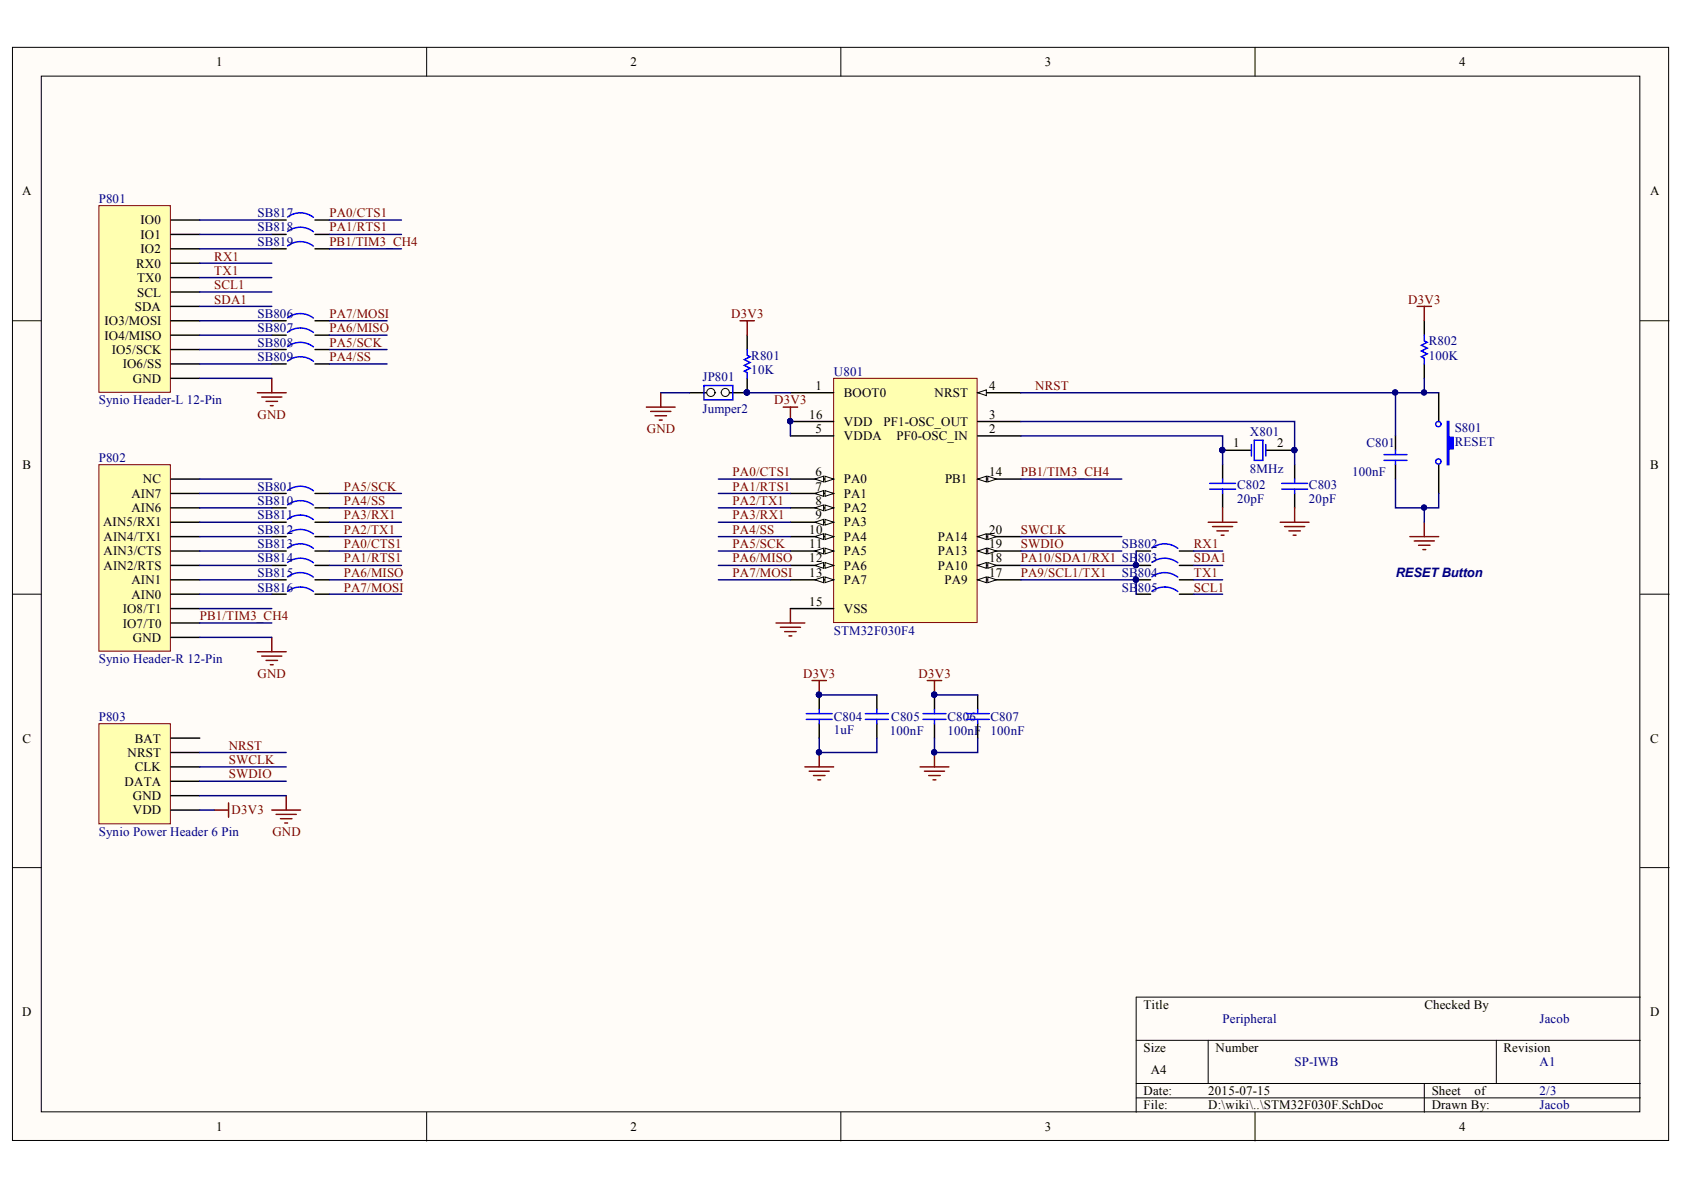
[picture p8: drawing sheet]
<svg xmlns="http://www.w3.org/2000/svg" width="297mm" height="210mm" viewBox="0 0 297 210" stroke-linecap="round" stroke-linejoin="round" font-family="sans-serif">
<defs><g id="words">
<g font-size="2.3">
<text x="38.1" y="11.7">1</text>
<text x="111.2" y="11.7">2</text>
<text x="184.3" y="11.7">3</text>
<text x="257.4" y="11.7">4</text>
<text x="3.9" y="34.5">A</text>
<text x="291.1" y="34.5">A</text>
<text x="24.8" y="39.5">IO0</text>
<text x="24" y="47.2">RX0</text>
<text x="24.8" y="44.7">IO2</text>
<text x="24.8" y="42.1">IO1</text>
<text x="24.2" y="52.3">SCL</text>
<text x="24.2" y="49.8">TX0</text>
<text x="18.4" y="59.9">IO4/MISO</text>
<text x="18.4" y="57.4">IO3/MOSI</text>
<text x="23.8" y="54.8">SDA</text>
<text x="19.7" y="62.4">IO5/SCK</text>
<text x="21.7" y="65">IO6/SS</text>
<text x="23.4" y="67.5">GND</text>
<text x="143.9" y="68.8">1</text>
<text x="148.8" y="70.1">BOOT0</text>
<text x="164.8" y="70.1">NRST</text>
<text x="174.5" y="68.8">4</text>
<text x="142.8" y="73.9">16</text>
<text x="143.9" y="76.4">5</text>
<text x="148.8" y="77.7">VDDA</text>
<text x="148.8" y="75.1">VDD</text>
<text x="155.9" y="75.1">PF1-OSC_OUT</text>
<text x="158.1" y="77.7">PF0-OSC_IN</text>
<text x="174.5" y="76.4">2</text>
<text x="174.5" y="73.9">3</text>
<text x="4" y="82.7">B</text>
<text x="143.9" y="84">6</text>
<text x="174.5" y="84">14</text>
<text x="217.5" y="78.9">1</text>
<text x="225.3" y="78.9">2</text>
<text x="291.1" y="82.7">B</text>
<text x="23.2" y="87.8">AIN7</text>
<text x="25.2" y="85.3">NC</text>
<text x="143.9" y="86.5">7</text>
<text x="143.9" y="89.1">8</text>
<text x="148.8" y="85.3">PA0</text>
<text x="148.8" y="87.8">PA1</text>
<text x="166.7" y="85.3">PB1</text>
<text x="18.2" y="92.9">AIN5/RX1</text>
<text x="18.3" y="95.4">AIN4/TX1</text>
<text x="23.2" y="90.3">AIN6</text>
<text x="142.8" y="94.1">10</text>
<text x="143.9" y="91.6">9</text>
<text x="148.8" y="90.3">PA2</text>
<text x="148.8" y="92.9">PA3</text>
<text x="148.8" y="95.4">PA4</text>
<text x="165.4" y="95.4">PA14</text>
<text x="174.5" y="94.1">20</text>
<text x="18.3" y="100.5">AIN2/RTS</text>
<text x="18.3" y="97.9">AIN3/CTS</text>
<text x="142.8" y="96.7">11</text>
<text x="142.8" y="99.2">12</text>
<text x="142.8" y="101.7">13</text>
<text x="148.8" y="97.9">PA5</text>
<text x="148.8" y="100.5">PA6</text>
<text x="165.4" y="100.5">PA10</text>
<text x="165.4" y="97.9">PA13</text>
<text x="174.5" y="101.7">17</text>
<text x="174.5" y="99.2">18</text>
<text x="174.5" y="96.7">19</text>
<text x="23.2" y="105.6">AIN0</text>
<text x="23.2" y="103">AIN1</text>
<text x="142.8" y="106.9">15</text>
<text x="148.8" y="103">PA7</text>
<text x="166.6" y="103">PA9</text>
<text x="21.7" y="110.7">IO7/T0</text>
<text x="21.7" y="108.2">IO8/T1</text>
<text x="23.4" y="113.2">GND</text>
<text x="148.8" y="108.2">VSS</text>
<text x="4" y="131">C</text>
<text x="23.8" y="131">BAT</text>
<text x="291.1" y="131">C</text>
<text x="22.5" y="133.5">NRST</text>
<text x="23.8" y="136">CLK</text>
<text x="22" y="138.6">DATA</text>
<text x="23.4" y="143.6">VDD</text>
<text x="23.4" y="141.1">GND</text>
<text x="3.9" y="179.2">D</text>
<text x="201.7" y="177.9">Title</text>
<text x="251.3" y="177.9">Checked By</text>
<text x="291.1" y="179.2">D</text>
<text x="201.7" y="185.6">Size</text>
<text x="214.4" y="185.6">Number</text>
<text x="265.2" y="185.6">Revision</text>
<text x="203" y="189.4">A4</text>
<text x="201.7" y="193.2">Date:</text>
<text x="201.7" y="195.7">File:</text>
<text x="213.1" y="193.2">2015-07-15</text>
<text x="213.1" y="195.7">D:\wiki\..\STM32F030F.SchDoc</text>
<text x="252.5" y="193.2">Sheet</text>
<text x="252.5" y="195.7">Drawn By:</text>
<text x="260.1" y="193.2">of</text>
<text x="38.1" y="199.5">1</text>
<text x="111.2" y="199.5">2</text>
<text x="184.3" y="199.5">3</text>
<text x="257.4" y="199.5">4</text>
</g>
<g font-size="2.3" fill="#000080">
<text x="17.4" y="35.7">P801</text>
<text x="45.4" y="38.3">SB817</text>
<text x="45.4" y="40.8">SB818</text>
<text x="45.4" y="43.4">SB819</text>
<text x="45.4" y="56.1">SB806</text>
<text x="45.4" y="58.6">SB807</text>
<text x="45.4" y="61.2">SB808</text>
<text x="45.4" y="63.7">SB809</text>
<text x="132.5" y="63.5">R801</text>
<text x="132.5" y="66">10K</text>
<text x="252" y="60.9">R802</text>
<text x="252" y="63.5">100K</text>
<text x="17.4" y="71.3">Synio Header-L 12-Pin</text>
<text x="123.9" y="67.3">JP801</text>
<text x="147.1" y="66.2">U801</text>
<text x="123.9" y="72.8">Jumper2</text>
<text x="220.5" y="76.9">X801</text>
<text x="256.6" y="76.1">S801</text>
<text x="17.4" y="81.5">P802</text>
<text x="220.5" y="83.5">8MHz</text>
<text x="238.5" y="84">100nF</text>
<text x="241" y="78.9">C801</text>
<text x="256.6" y="78.7">RESET</text>
<text x="45.4" y="86.5">SB801</text>
<text x="45.4" y="89.1">SB810</text>
<text x="218.2" y="86.3">C802</text>
<text x="218.2" y="88.8">20pF</text>
<text x="230.9" y="86.3">C803</text>
<text x="230.9" y="88.8">20pF</text>
<text x="45.4" y="91.6">SB811</text>
<text x="45.4" y="94.1">SB812</text>
<text x="45.4" y="96.7">SB813</text>
<text x="45.4" y="99.2">SB814</text>
<text x="45.4" y="101.7">SB815</text>
<text x="197.9" y="101.7">SB804</text>
<text x="197.9" y="96.7">SB802</text>
<text x="246.2" y="101.8">RESETButton</text>
<text x="45.4" y="104.4">SB816</text>
<text x="197.9" y="104.4">SB805</text>
<text x="147.1" y="112">STM32F030F4</text>
<text x="17.4" y="117">Synio Header-R 12-Pin</text>
<text x="17.4" y="127.2">P803</text>
<text x="147.1" y="127.2">C804</text>
<text x="147.1" y="129.4">1uF</text>
<text x="157" y="129.7">100nF</text>
<text x="157.2" y="127.2">C805</text>
<text x="167.1" y="127.2">C806</text>
<text x="167.1" y="129.7">100nF</text>
<text x="174.7" y="127.2">C807</text>
<text x="174.7" y="129.7">100nF</text>
<text x="17.4" y="147.4">Synio Power Header 6 Pin</text>
<text x="215.7" y="180.5">Peripheral</text>
<text x="271.6" y="180.5">Jacob</text>
<text x="228.3" y="188.1">SP-IWB</text>
<text x="271.6" y="188.1">A1</text>
<text x="271.6" y="195.7">Jacob</text>
<text x="271.6" y="193.2">2/3</text>
</g>
<g font-size="2.3" fill="#800000">
<text x="58.1" y="38.3">PA0/CTS1</text>
<text x="58.1" y="40.8">PA1/RTS1</text>
<text x="37.8" y="46">RX1</text>
<text x="58.1" y="43.4">PB1/TIM3_CH4</text>
<text x="37.8" y="48.5">TX1</text>
<text x="37.8" y="51">SCL1</text>
<text x="37.8" y="53.6">SDA1</text>
<text x="248.4" y="53.6">D3V3</text>
<text x="58.1" y="58.6">PA6/MISO</text>
<text x="58.1" y="56.1">PA7/MOSI</text>
<text x="129" y="56.1">D3V3</text>
<text x="58.1" y="63.7">PA4/SS</text>
<text x="58.1" y="61.2">PA5/SCK</text>
<text x="136.6" y="71.3">D3V3</text>
<text x="182.6" y="68.8">NRST</text>
<text x="45.4" y="73.9">GND</text>
<text x="114.1" y="76.4">GND</text>
<text x="129.2" y="84">PA0/CTS1</text>
<text x="180.1" y="84">PB1/TIM3_CH4</text>
<text x="60.6" y="89.1">PA4/SS</text>
<text x="60.6" y="86.5">PA5/SCK</text>
<text x="129.2" y="86.5">PA1/RTS1</text>
<text x="129.2" y="89.1">PA2/TX1</text>
<text x="60.6" y="94.1">PA2/TX1</text>
<text x="60.6" y="91.6">PA3/RX1</text>
<text x="129.2" y="91.6">PA3/RX1</text>
<text x="129.2" y="94.1">PA4/SS</text>
<text x="180.1" y="94.1">SWCLK</text>
<text x="60.6" y="96.7">PA0/CTS1</text>
<text x="60.6" y="99.2">PA1/RTS1</text>
<text x="60.6" y="101.7">PA6/MISO</text>
<text x="129.2" y="96.7">PA5/SCK</text>
<text x="129.2" y="99.2">PA6/MISO</text>
<text x="129.2" y="101.7">PA7/MOSI</text>
<text x="180.1" y="101.7">PA9/SCL1/TX1</text>
<text x="180.1" y="99.2">PA10/SDA1/RX1 SB803</text>
<text x="180.1" y="96.7">SWDIO</text>
<text x="210.6" y="96.7">RX1</text>
<text x="210.6" y="101.7">TX1</text>
<text x="210.6" y="99.2">SDA1</text>
<text x="60.6" y="104.4">PA7/MOSI</text>
<text x="210.6" y="104.4">SCL1</text>
<text x="35.3" y="109.4">PB1/TIM3_CH4</text>
<text x="45.4" y="119.6">GND</text>
<text x="141.7" y="119.6">D3V3</text>
<text x="162" y="119.6">D3V3</text>
<text x="40.3" y="134.8">SWCLK</text>
<text x="40.3" y="137.3">SWDIO</text>
<text x="40.3" y="132.2">NRST</text>
<text x="40.8" y="143.6">D3V3</text>
<text x="48" y="147.4">GND</text>
</g>
</g></defs>
<g fill="#fffcf8" stroke="#000" stroke-width=".18">
<path d="M2.2 8.4h292.1v192.8h-292.1z"/>
<path d="M7.3 13.4h281.9v182.7h-281.9z"/>
</g>
<g fill="none" stroke="#000" stroke-width=".18">
<path d="M75.3 8.4v5M148.3 8.4v5M221.4 8.4v5M2.2 56.6h5.1M289.3 56.6h5.1M2.2 104.8h5.1M289.3 104.8h5.1M2.2 153h5.1M289.3 153h5.1M289.3 175.9h-88.9v20.3M75.3 196.2v5.1M148.3 196.2v5.1"/>
<path d="M200.4 183.5h88.9M200.4 191.1h88.9M200.4 193.7h88.9M213.1 183.5v7.6M221.4 196.2v5.1M251.2 191.1v5.1M263.9 183.5v7.6"/>
</g>
<g fill="none" stroke="#000" stroke-width=".25">
<path d="M131.8 59.1v2.6M251.2 56.6v2.5M131.8 66.7v2.6M215.7 79.4h5M223.3 79.4h5.1M246.1 76.9v2.5M251.2 64.2v2.5M215.7 82v2.5M215.7 87v2.6M228.4 82v2.5M228.4 87v2.6M246.1 82v2.5"/>
<path d="M144.5 122.6v2.5M144.5 127.7v2.5M154.7 122.6v2.5M154.7 127.7v2.5M164.8 122.6v2.5M164.8 127.7v2.5M172.5 122.6v2.5M172.5 127.7v2.5"/>
</g>
<g fill="#000080" stroke="#000080" stroke-width=".18">
<circle cx="164.8" cy="122.5" r=".46"/>
<circle cx="164.8" cy="132.7" r=".46"/>
<circle cx="144.4" cy="132.7" r=".46"/>
<circle cx="131.7" cy="69.2" r=".46"/>
<circle cx="215.6" cy="79.4" r=".47"/>
<circle cx="228.3" cy="79.4" r=".46"/>
<circle cx="144.5" cy="122.5" r=".46"/>
</g>
<g fill="none" stroke="#00f" stroke-width=".25">
<path d="M251.2 59.1v1l.5 .3-1 .5 1 .5-1 .5 1 .5-1 .5 .5 .3v1M131.8 61.7v1l.5 .2-1 .5 1 .5-1 .5 1 .6-1 .5 .5 .2v1M220.7 78.4v2M221.2 77.6h1.6v3.6h-1.6zM223.3 78.4v2M246.1 79.4v.8M213.4 86.3h4.5M213.4 85.3h4.5M215.7 84.5v.8M215.7 86.3v.7M226.1 86.3h4.5M226.1 85.3h4.5"/>
<path d="M228.4 84.5v.8M228.4 86.3v.7M244.1 80.2h4.1M244.1 81.2h4.1M246.1 81.2v.8M142.2 126.9h4.6M142.2 125.9h4.6M144.5 125.1v.8M144.5 126.9v.8M152.6 126.9h4.1M152.6 125.9h4.1M154.7 125.1v.8"/>
<path d="M154.7 126.9v.8M162.8 126.9h4.1M162.8 125.9h4.1M164.8 125.1v.8M164.8 126.9v.8M170.4 126.9h4.1M170.4 125.9h4.1M172.5 125.1v.8M172.5 126.9v.8"/>
</g>
<g fill="none" stroke="#800000" stroke-width=".25">
<path d="M213.1 92.1h5.1M213.9 92.9h3.5M214.6 93.6h2.1M215.4 94.4h.5M215.7 89.6v2.5M225.8 92.1h5.1M226.6 92.9h3.5M227.3 93.6h2.1M228.1 94.4h.5M228.4 89.6v2.5M248.7 94.7h5.1M249.5 95.4h3.5"/>
<path d="M250.2 96.2h2M251 96.9h.5M251.2 92.1v2.6M136.9 109.9h5.1M137.6 110.6h3.6M138.4 111.4h2M139.2 112.2h.5M139.4 107.3v2.6M142 135.3h5M142.7 136h3.6M143.5 136.8h2M144.2 137.6h.6"/>
<path d="M144.5 132.7v2.6M162.3 135.3h5.1M163.1 136h3.5M163.8 136.8h2M164.6 137.6h.5M164.8 132.7v2.6"/>
</g>
<path d="M147 66.7h25.4v43.1h-25.4z" fill="#ffffb0" stroke="#800000" stroke-width=".18"/>
<path d="M139.4 69.3h7.6M172.5 69.3h7.6M172.5 76.9h7.6M172.5 74.3h7.6" fill="none" stroke="#000" stroke-width=".25"/>
<path d="M172.5 69.3l1.5-.5v1z" fill="#fffcf8" stroke="#000" stroke-width=".18"/>
<path d="M139.4 76.9h7.6M139.4 84.5h7.6" fill="none" stroke="#000" stroke-width=".25"/>
<g fill="#fffcf8" stroke="#000" stroke-width=".18">
<path d="M145.5 84l1.5 .5-1.5 .5z"/>
<path d="M143.7 84.5l1.6-.5v1z"/>
</g>
<path d="M139.4 87h7.6" fill="none" stroke="#000" stroke-width=".25"/>
<g fill="#fffcf8" stroke="#000" stroke-width=".18">
<path d="M145.5 86.5l1.5 .5-1.5 .5z"/>
<path d="M143.7 87l1.6-.5v1z"/>
</g>
<path d="M139.4 89.6h7.6" fill="none" stroke="#000" stroke-width=".25"/>
<g fill="#fffcf8" stroke="#000" stroke-width=".18">
<path d="M145.5 89.1l1.5 .5-1.5 .5z"/>
<path d="M143.7 89.6l1.6-.5v1z"/>
</g>
<path d="M139.4 92.1h7.6" fill="none" stroke="#000" stroke-width=".25"/>
<g fill="#fffcf8" stroke="#000" stroke-width=".18">
<path d="M145.5 91.6l1.5 .5-1.5 .5z"/>
<path d="M143.7 92.1l1.6-.5v1z"/>
</g>
<path d="M139.4 94.7h7.6" fill="none" stroke="#000" stroke-width=".25"/>
<g fill="#fffcf8" stroke="#000" stroke-width=".18">
<path d="M145.5 94.1l1.5 .6-1.5 .5z"/>
<path d="M143.7 94.7l1.6-.6v1.1z"/>
</g>
<path d="M139.4 97.2h7.6" fill="none" stroke="#000" stroke-width=".25"/>
<g fill="#fffcf8" stroke="#000" stroke-width=".18">
<path d="M145.5 96.7l1.5 .5-1.5 .5z"/>
<path d="M143.7 97.2l1.6-.5v1z"/>
</g>
<path d="M139.4 99.7h7.6" fill="none" stroke="#000" stroke-width=".25"/>
<g fill="#fffcf8" stroke="#000" stroke-width=".18">
<path d="M145.5 99.2l1.5 .5-1.5 .5z"/>
<path d="M143.7 99.7l1.6-.5v1z"/>
</g>
<path d="M139.4 102.3h7.6" fill="none" stroke="#000" stroke-width=".25"/>
<g fill="#fffcf8" stroke="#000" stroke-width=".18">
<path d="M145.5 101.8l1.5 .5-1.5 .5z"/>
<path d="M143.7 102.3l1.6-.5v1z"/>
</g>
<path d="M172.5 84.5h7.6" fill="none" stroke="#000" stroke-width=".25"/>
<g fill="#fffcf8" stroke="#000" stroke-width=".18">
<path d="M172.5 84.5l1.5-.5v1z"/>
<path d="M174.2 84l1.6 .5-1.6 .5z"/>
</g>
<path d="M139.4 74.3h7.6M139.4 107.3h7.6M172.5 102.3h7.6" fill="none" stroke="#000" stroke-width=".25"/>
<circle cx="139.4" cy="74.3" r=".46" fill="#000080" stroke="#000080" stroke-width=".18"/>
<g fill="#fffcf8" stroke="#000" stroke-width=".18">
<path d="M172.5 102.3l1.5-.5v1z"/>
<path d="M174.2 101.8l1.6 .5-1.6 .5z"/>
</g>
<path d="M172.5 99.7h7.6" fill="none" stroke="#000" stroke-width=".25"/>
<g fill="#fffcf8" stroke="#000" stroke-width=".18">
<path d="M172.5 99.7l1.5-.5v1z"/>
<path d="M174.2 99.2l1.6 .5-1.6 .5z"/>
</g>
<path d="M172.5 97.2h7.6" fill="none" stroke="#000" stroke-width=".25"/>
<g fill="#fffcf8" stroke="#000" stroke-width=".18">
<path d="M172.5 97.2l1.5-.5v1z"/>
<path d="M174.2 96.7l1.6 .5-1.6 .5z"/>
</g>
<path d="M172.5 94.7h7.6" fill="none" stroke="#000" stroke-width=".25"/>
<g fill="#fffcf8" stroke="#000" stroke-width=".18">
<path d="M172.5 94.7l1.5-.6v1.1z"/>
<path d="M174.2 94.1l1.6 .6-1.6 .5z"/>
</g>
<g fill="#000080" stroke="#000080" stroke-width=".18">
<circle cx="139.4" cy="74.3" r=".46"/>
<circle cx="144.5" cy="122.5" r=".46"/>
<circle cx="164.8" cy="122.5" r=".46"/>
</g>
<path d="M130.5 56.6h2.6M131.8 56.6v2.5M250 54h2.5M251.2 54v2.6M138.1 71.8h2.6M139.4 71.8v2.5M143.2 120h2.6M144.5 120v2.6M163.6 120h2.5M164.8 120v2.6" fill="none" stroke="#800000" stroke-width=".25"/>
<path d="M121.6 69.3h4.6" fill="none" stroke="#000" stroke-width=".25"/>
<circle cx="125.4" cy="69.2" r=".72" fill="#fffcf8" stroke="#000" stroke-width=".18"/>
<path d="M127.2 69.3h4.6" fill="none" stroke="#000" stroke-width=".25"/>
<circle cx="127.9" cy="69.2" r=".71" fill="#fffcf8" stroke="#000" stroke-width=".18"/>
<circle cx="131.7" cy="69.2" r=".46" fill="#000080" stroke="#000080" stroke-width=".18"/>
<path d="M124.2 68h5.1v2.5h-5.1z" fill="none" stroke="#00f" stroke-width=".25"/>
<path d="M114 71.8h5.1M114.8 72.6h3.5M115.5 73.3h2.1M116.3 74.1h.5M116.5 69.3v2.5" fill="none" stroke="#800000" stroke-width=".25"/>
<path d="M17.4 36.3h12.6v32.9h-12.6z" fill="#ffffb0" stroke="#800000" stroke-width=".18"/>
<path d="M30.2 38.8h5M30.2 59.1h5M30.2 56.6h5M30.2 54h5M30.2 51.5h5M30.2 49h5M30.2 46.4h5M30.2 43.9h5M30.2 41.4h5M30.2 66.7h5M30.2 64.2h5M30.2 61.7h5" fill="none" stroke="#000" stroke-width=".25"/>
<path d="M17.4 127.7h12.6v17.6h-12.6z" fill="#ffffb0" stroke="#800000" stroke-width=".18"/>
<path d="M30.2 137.8h5M30.2 135.3h5M30.2 132.7h5M30.2 130.2h5M30.2 142.9h5M30.2 140.3h5" fill="none" stroke="#000" stroke-width=".25"/>
<path d="M45.4 69.3h5.1M46.2 70h3.5M46.9 70.8h2.1M47.7 71.6h.5M47.9 66.7v2.6M37.8 142.9h2.5M40.3 141.6v2.6M47.9 142.9h5.1M48.7 143.6h3.6M49.5 144.4h2M50.2 145.2h.5M50.5 140.3v2.6" fill="none" stroke="#800000" stroke-width=".25"/>
<path d="M17.4 82h12.6v32.9h-12.6z" fill="#ffffb0" stroke="#800000" stroke-width=".18"/>
<g fill="none" stroke="#000" stroke-width=".25">
<path d="M47.9 38.8h2.6M55.6 38.8h2.5M47.9 56.6h2.6M47.9 59.1h2.6M47.9 41.4h2.6M47.9 43.9h2.6M55.6 56.6h2.5M55.6 59.1h2.5M55.6 41.4h2.5M55.6 43.9h2.5M47.9 61.7h2.6M47.9 64.2h2.6"/>
<path d="M55.6 61.7h2.5M55.6 64.2h2.5M253.8 69.3v5M30.2 99.7h5M30.2 97.2h5M30.2 94.7h5M30.2 92.1h5M30.2 89.6h5M30.2 87h5M30.2 84.5h5M47.9 99.7h2.6M47.9 97.2h2.6"/>
<path d="M47.9 94.7h2.6M47.9 92.1h2.6M47.9 89.6h2.6M47.9 87h2.6M55.6 99.7h2.5M55.6 97.2h2.5M55.6 94.7h2.5M55.6 92.1h2.5M55.6 89.6h2.5M55.6 87h2.5M200.4 99.7h2.5M200.4 97.2h2.5"/>
<path d="M208 99.7h2.6M208 97.2h2.6M253.8 82v5M30.2 112.4h5M30.2 109.9h5M30.2 107.3h5M30.2 104.8h5M30.2 102.3h5M47.9 104.8h2.6M47.9 102.3h2.6M55.6 104.8h2.5M55.6 102.3h2.5"/>
<path d="M200.4 104.8h2.5M200.4 102.3h2.5M208 104.8h2.6M208 102.3h2.6"/>
</g>
<path d="M45.4 115h5.1M46.2 115.7h3.5M46.9 116.5h2.1M47.7 117.2h.5M47.9 112.4v2.6" fill="none" stroke="#800000" stroke-width=".25"/>
<path d="M255.3 74.3h.3v2.8h.7v2.1h-.7v2.8h-.3z" fill-rule="evenodd" fill="#00f" stroke="#00f" stroke-width=".25"/>
<g fill="none" stroke="#00f" stroke-width=".25">
<path d="M50.7 38.3a3.8 3.8 0 0 1 4.6 0M50.7 56.1a3.8 3.8 0 0 1 4.6 0M50.7 40.8a3.8 3.8 0 0 1 4.6 .1M50.7 58.6a3.8 3.8 0 0 1 4.6 0M50.7 43.4a3.8 3.8 0 0 1 4.6 0M50.7 61.1a3.8 3.8 0 0 1 4.6 .1M50.7 63.7a3.8 3.8 0 0 1 4.6 0M50.7 86.5a3.8 3.8 0 0 1 4.6 .1M50.7 89.1a3.8 3.8 0 0 1 4.6 0M50.7 94.1a3.8 3.8 0 0 1 4.6 .1M50.7 96.7a3.8 3.8 0 0 1 4.6 0M50.7 91.6a3.8 3.8 0 0 1 4.6 0"/>
<path d="M50.7 99.2a3.8 3.8 0 0 1 4.6 .1M203.2 96.7a3.8 3.8 0 0 1 4.5 0M203.2 99.2a3.8 3.8 0 0 1 4.5 .1M50.7 101.7a3.8 3.8 0 0 1 4.6 .1M50.7 104.3a3.8 3.8 0 0 1 4.6 0M203.2 101.7a3.8 3.8 0 0 1 4.5 .1M203.2 104.3a3.8 3.8 0 0 1 4.5 0"/>
<circle cx="253.7" cy="74.8" r=".46"/>
<circle cx="253.7" cy="81.4" r=".46"/>
</g>
<g fill="#000080" stroke="#000080" stroke-width=".18">
<circle cx="200.4" cy="99.7" r=".46"/>
<circle cx="200.4" cy="102.2" r=".46"/>
<circle cx="164.8" cy="122.5" r=".46"/>
<circle cx="144.5" cy="122.5" r=".46"/>
<circle cx="251.2" cy="69.2" r=".46"/>
<circle cx="251.2" cy="89.5" r=".46"/>
<circle cx="144.4" cy="132.7" r=".46"/>
<circle cx="164.8" cy="132.7" r=".46"/>
<circle cx="246.1" cy="69.2" r=".46"/>
<circle cx="131.7" cy="69.2" r=".46"/>
<circle cx="139.4" cy="74.3" r=".46"/>
<circle cx="228.3" cy="79.4" r=".46"/>
<circle cx="215.6" cy="79.4" r=".47"/>
</g>
<g fill="none" stroke="#000080" stroke-width=".25">
<path d="M35.2 38.8h12.7M58.1 38.8h12.7M35.2 59.1h12.7M35.2 56.6h12.7M35.2 54h12.7M35.2 51.5h12.7M35.2 49h12.7M35.2 46.4h12.7M35.2 43.9h12.7M35.2 41.4h12.7M58.1 59.1h10.2M58.1 56.6h10.2"/>
<path d="M58.1 43.9h12.7M58.1 41.4h12.7M35.2 66.7h12.7M35.2 64.2h12.7M35.2 61.7h12.7M58.1 64.2h10.2M58.1 61.7h10.2M116.5 69.3h5.1M131.8 69.3h7.6M139.4 74.3v2.6M180.1 74.3h48.3v7.7M180.1 76.9h35.6v5.1"/>
<path d="M180.1 69.3h66M251.2 66.7v2.6M253.8 69.3h-7.7v7.6M35.2 84.5h12.7M35.2 87h12.7M35.2 89.6h12.7M35.2 92.1h12.7M35.2 94.7h12.7M35.2 99.7h12.7M35.2 97.2h12.7M58.1 87h12.7M58.1 89.6h12.7"/>
<path d="M58.1 92.1h12.7M58.1 94.7h12.7M58.1 99.7h12.7M58.1 97.2h12.7M126.7 84.5h12.7M126.7 87h12.7M126.7 89.6h12.7M126.7 92.1h12.7M126.7 94.7h12.7M126.7 99.7h12.7M126.7 97.2h12.7M180.1 84.5h17.8"/>
<path d="M180.1 94.7h17.8M180.1 97.2h17.8M200.4 97.2v2.5h-20.3M210.6 99.7h5.1M210.6 97.2h5.1M246.1 84.5v5.1h5.1v2.5M253.8 87v2.6h-2.6M35.2 102.3h12.7M35.2 112.4h12.7M35.2 109.9h12.7M35.2 107.3h12.7M35.2 104.8h12.7"/>
<path d="M58.1 102.3h12.7M58.1 104.8h12.7M126.7 102.3h12.7M180.1 102.3h20.3v2.5M210.6 102.3h5.1M210.6 104.8h5.1M35.2 137.8h15.3M35.2 135.3h15.3M35.2 132.7h15.3M144.5 130.2v2.5h10.2v-2.5M144.5 122.6h10.2M164.8 130.2v2.5h7.7v-2.5"/>
<path d="M164.8 122.6h7.7M35.2 140.3h15.3M35.2 142.9h2.6"/>
</g>
<use href="#words"/>
</svg>
